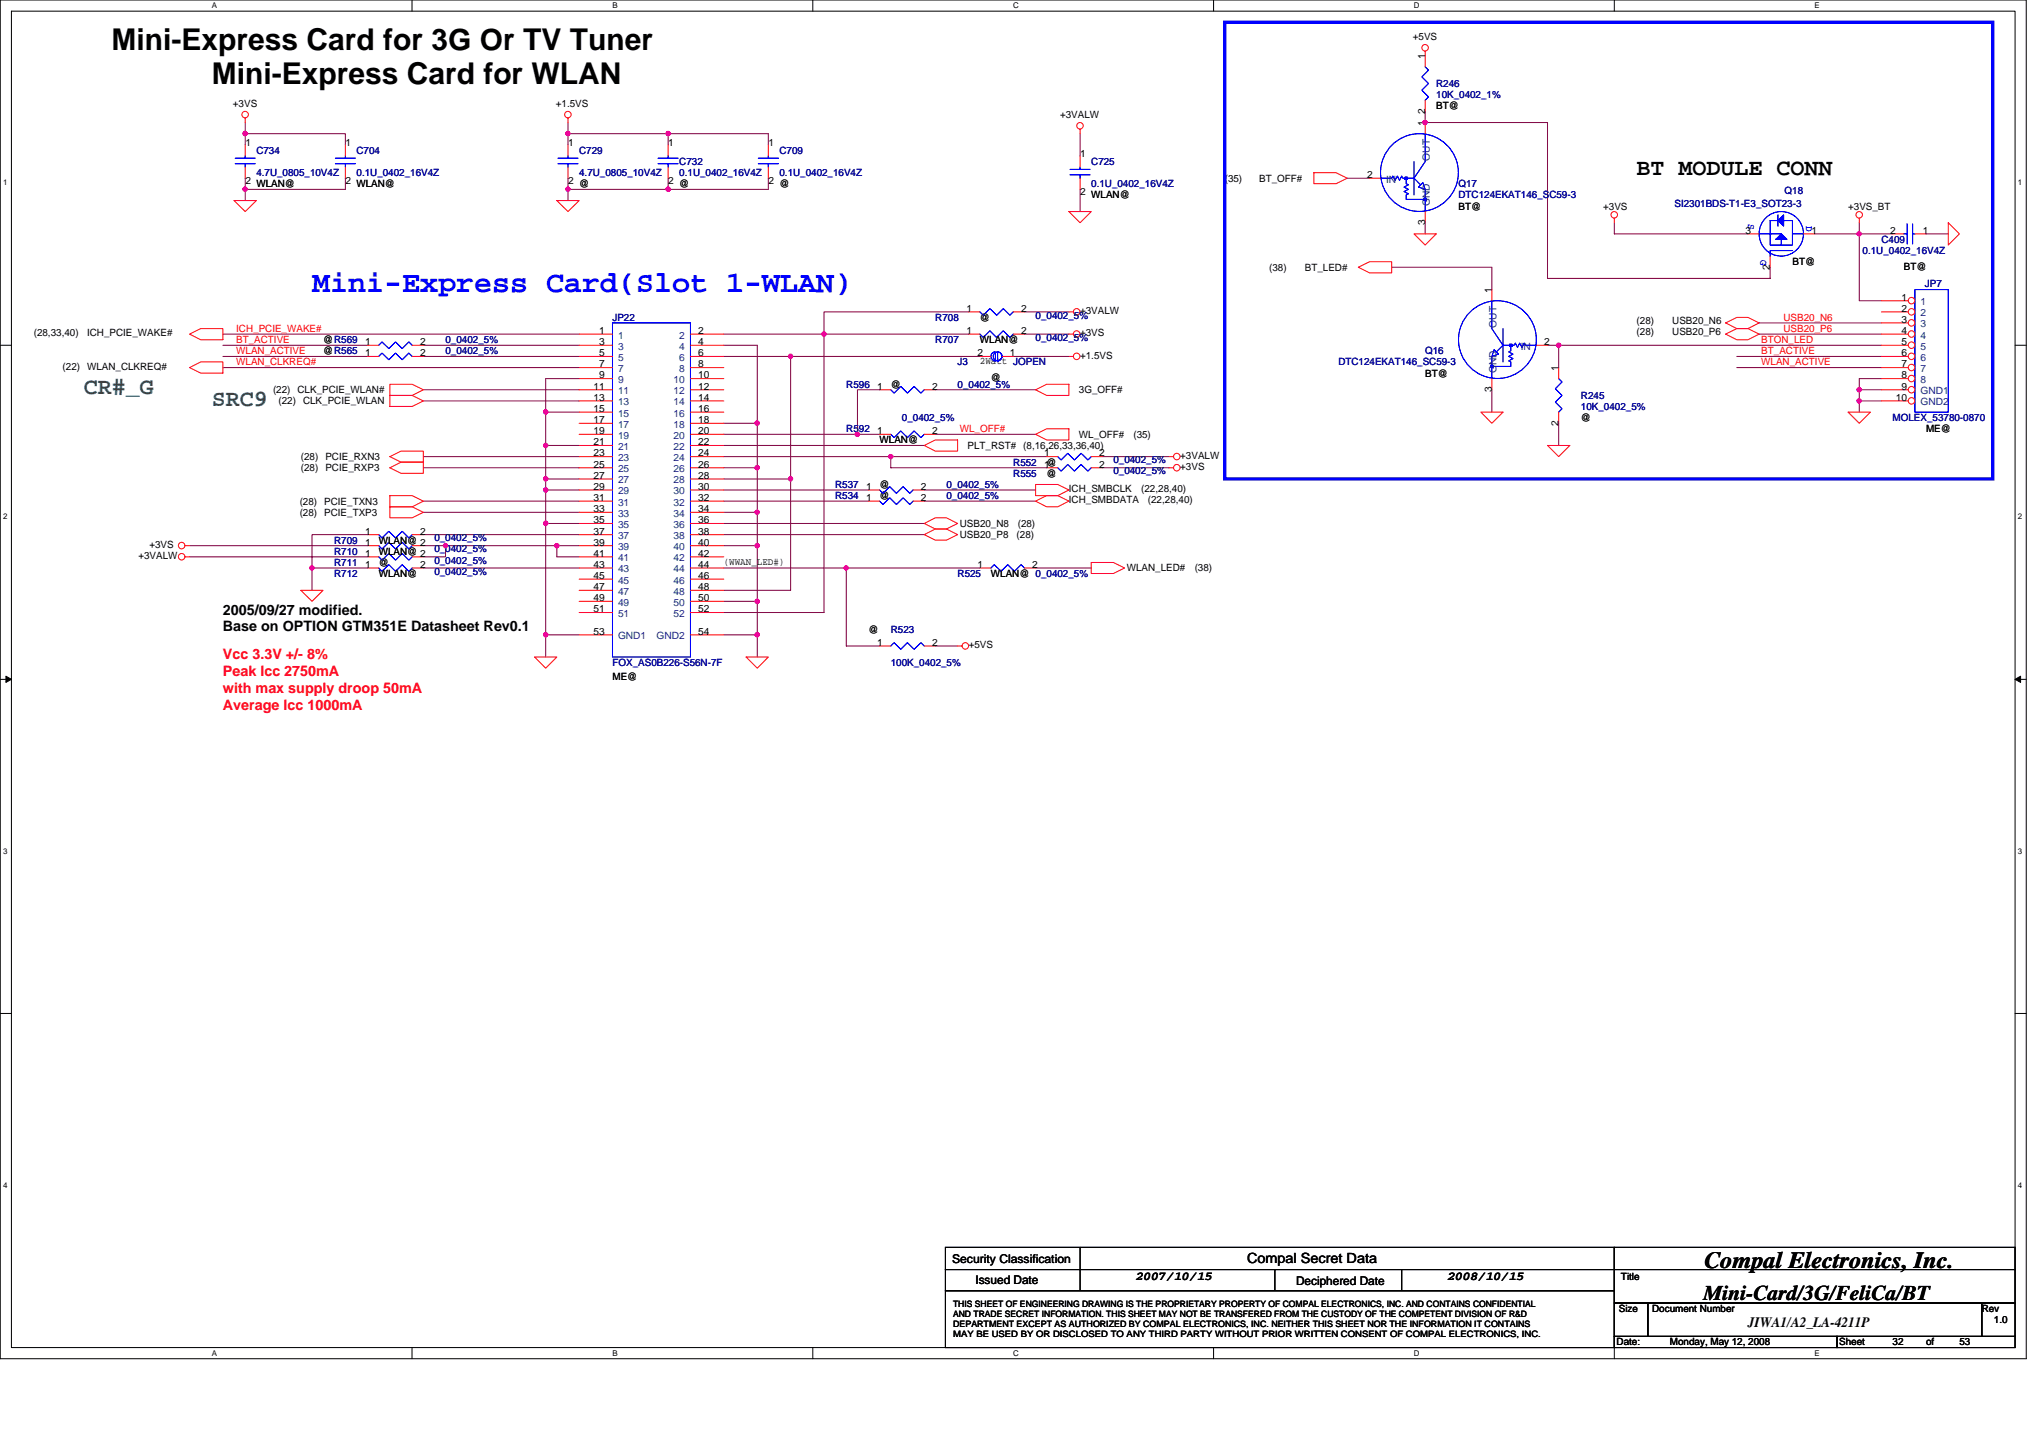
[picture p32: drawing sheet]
<svg xmlns="http://www.w3.org/2000/svg" width="297mm" height="210mm" viewBox="0 0 297 210" stroke-linecap="round" stroke-linejoin="round" font-family="sans-serif">
<defs><g id="words">
<g font-size="4.4">
<text x="16.3" y="7.3">Mini-Express Card for 3G Or TV Tuner</text>
<text x="30.9" y="12.2">Mini-Express Card for WLAN</text>
</g>
<text font-size="4.4" fill="#00f" x="45.6" y="42.7">Mini-Express Card(Slot 1-WLAN)</text>
<g font-size="3.4">
<text x="239" y="25.6">BT MODULE CONN</text>
<text x="248.9" y="185.1">Compal Electronics, Inc.</text>
</g>
<g font-size="3.4" fill="#008040">
<text x="12.2" y="57.5">CR#_G</text>
<text x="30.9" y="59.2">SRC9</text>
</g>
<text font-size="3.1" x="248.8" y="189.7">Mini-Card/3G/FeliCa/BT</text>
<g font-size="2.1">
<text x="32.6" y="89.7">2005/09/27 modified.</text>
<text x="32.6" y="92.2">Base on OPTION GTM351E Datasheet Rev0.1</text>
<text x="182.1" y="184.4">Compal Secret Data</text>
<text x="255.3" y="193.7">JIWA1/A2_LA-4211P</text>
</g>
<g font-size="2.1" fill="#f00">
<text x="32.6" y="96.2">Vcc 3.3V +/- 8%</text>
<text x="32.6" y="98.7">Peak Icc 2750mA</text>
<text x="32.6" y="101.1">with max supply droop 50mA</text>
<text x="32.6" y="103.6">Average Icc 1000mA</text>
</g>
<g font-size="1.8">
<text x="139" y="184.3">Security Classification</text>
<text x="142.4" y="187.4">Issued Date</text>
<text x="165.9" y="186.8">2007/10/15</text>
<text x="189.3" y="187.5">Deciphered Date</text>
<text x="211.4" y="186.8">2008/10/15</text>
</g>
<g font-size="1.5">
<text x="206.3" y="5.9">+5VS</text>
<text x="208.1" y="8.6" transform="rotate(-90 208.1 8.6)">1</text>
<text x="34" y="15.6">+3VS</text>
<text x="81.2" y="15.6">+1.5VS</text>
<text x="154.8" y="17.3">+3VALW</text>
<text x="208.1" y="16.6" transform="rotate(-90 208.1 16.6)">2</text>
<text x="209.7" y="15.9">BT@</text>
<text x="35.8" y="21.3">1</text>
<text x="50.5" y="21.3">1</text>
<text x="83" y="21.3">1</text>
<text x="97.6" y="21.3">1</text>
<text x="112.2" y="21.3">1</text>
<text x="157.8" y="22.9">1</text>
<text x="208.1" y="18.4" transform="rotate(-90 208.1 18.4)">1</text>
<text x="35.8" y="26.8">2</text>
<text x="37.4" y="27.3">WLAN@</text>
<text x="50.5" y="26.8">2</text>
<text x="52.1" y="27.3">WLAN@</text>
<text x="83" y="26.8">2</text>
<text x="84.6" y="27.3">@</text>
<text x="97.6" y="26.8">2</text>
<text x="99.2" y="27.3">@</text>
<text x="112.2" y="26.8">2</text>
<text x="113.8" y="27.3">@</text>
<text x="157.8" y="28.5">2</text>
<text x="159.4" y="29">WLAN@</text>
<text x="178.9" y="26.5">(35)</text>
<text x="183.9" y="26.5">BT_OFF#</text>
<text x="199.6" y="26">2</text>
<text x="208.1" y="32.9" transform="rotate(-90 208.1 32.9)">3</text>
<text x="213" y="30.6">BT@</text>
<text x="234.1" y="30.6">+3VS</text>
<text x="254.9" y="34.1">3</text>
<text x="264.5" y="34.1">1</text>
<text x="269.9" y="30.6">+3VS_BT</text>
<text x="276.1" y="34.1">2</text>
<text x="280.8" y="34.1">1</text>
<text x="185.4" y="39.5">(38)</text>
<text x="190.6" y="39.5">BT_LED#</text>
<text x="258.5" y="39.4" transform="rotate(-90 258.5 39.4)">2</text>
<text x="261.8" y="38.7">BT@</text>
<text x="278" y="39.3">BT@</text>
<text x="141.1" y="45.5">1</text>
<text x="143.1" y="46.8">@</text>
<text x="149.1" y="45.5">2</text>
<text x="157.7" y="45.9">+3VALW</text>
<text x="217.8" y="42.8" transform="rotate(-90 217.8 42.8)">1</text>
<text x="239" y="47.3">(28)</text>
<text x="244.2" y="47.3">USB20_N6</text>
<text x="277.7" y="43.9">1</text>
<text x="277.7" y="45.5">2</text>
<text x="277.7" y="47.1">3</text>
<text x="4.9" y="49.1">(28,33,40)</text>
<text x="9.1" y="54">(22) WLAN_CLKREQ#</text>
<text x="12.7" y="49.1">ICH_PCIE_WAKE#</text>
<text x="47.2" y="50.1">@R569</text>
<text x="47.2" y="51.7">@R565</text>
<text x="53.3" y="50.4">1</text>
<text x="53.3" y="52">1</text>
<text x="61.3" y="50.4">2</text>
<text x="61.3" y="52">2</text>
<text x="87.5" y="48.7">1</text>
<text x="87.5" y="50.4">3</text>
<text x="87.5" y="52">5</text>
<text x="87.5" y="53.6">7</text>
<text x="102" y="48.7">2</text>
<text x="102" y="50.4">4</text>
<text x="102" y="52">6</text>
<text x="102" y="53.6">8</text>
<text x="141.1" y="48.7">1</text>
<text x="142.7" y="52">2</text>
<text x="143.1" y="53.2">2Watt JOPEN</text>
<text x="143.1" y="50.1">WLAN@</text>
<text x="147.5" y="52">1</text>
<text x="149.1" y="48.7">2</text>
<text x="157.7" y="49.1">+3VS</text>
<text x="157.7" y="52.4">+1.5VS</text>
<text x="225.5" y="50.4">2</text>
<text x="239" y="48.9">(28)</text>
<text x="244.2" y="48.9">USB20_P6</text>
<text x="277.7" y="48.7">4</text>
<text x="277.7" y="50.4">5</text>
<text x="277.7" y="52">6</text>
<text x="277.7" y="53.6">7</text>
<text x="39.9" y="57.4">(22) CLK_PCIE_WLAN#</text>
<text x="40.7" y="59">(22) CLK_PCIE_WLAN</text>
<text x="86.7" y="56.9">11</text>
<text x="86.7" y="58.5">13</text>
<text x="87.5" y="55.2">9</text>
<text x="102" y="55.2">10</text>
<text x="102" y="56.9">12</text>
<text x="102" y="58.5">14</text>
<text x="128.1" y="56.9">1</text>
<text x="130.1" y="56.6">@</text>
<text x="136.1" y="56.9">2</text>
<text x="144.7" y="55.6">@</text>
<text x="157.6" y="57.4">3G_OFF#</text>
<text x="208.1" y="55">BT@</text>
<text x="217.8" y="57.2" transform="rotate(-90 217.8 57.2)">3</text>
<text x="227.6" y="54.1" transform="rotate(-90 227.6 54.1)">1</text>
<text x="276.9" y="58.5">10</text>
<text x="277.7" y="55.2">8</text>
<text x="277.7" y="56.9">9</text>
<text x="86.7" y="60.1">15</text>
<text x="86.7" y="61.8">17</text>
<text x="86.7" y="63.4">19</text>
<text x="86.7" y="65">21</text>
<text x="102" y="60.1">16</text>
<text x="102" y="61.8">18</text>
<text x="102" y="63.4">20</text>
<text x="102" y="65">22</text>
<text x="128.1" y="63.4">1</text>
<text x="128.5" y="64.7">WLAN@</text>
<text x="136.1" y="63.4">2</text>
<text x="141.3" y="65.5">PLT_RST# (8,16,26,33,36,40)</text>
<text x="157.6" y="63.9">WL_OFF#</text>
<text x="165.5" y="63.9">(35)</text>
<text x="227.6" y="62.1" transform="rotate(-90 227.6 62.1)">2</text>
<text x="230.9" y="61.5">@</text>
<text x="281.3" y="63.1">ME@</text>
<text x="43.9" y="67.2">(28) PCIE_RXN3</text>
<text x="43.9" y="68.8">(28) PCIE_RXP3</text>
<text x="86.7" y="66.6">23</text>
<text x="86.7" y="68.3">25</text>
<text x="86.7" y="69.9">27</text>
<text x="86.7" y="71.5">29</text>
<text x="102" y="66.6">24</text>
<text x="102" y="68.3">26</text>
<text x="102" y="69.9">28</text>
<text x="102" y="71.5">30</text>
<text x="126.5" y="71.5">1</text>
<text x="128.5" y="71.2">@</text>
<text x="134.5" y="71.5">2</text>
<text x="152.5" y="66.6">1</text>
<text x="152.5" y="68.3">1@</text>
<text x="152.8" y="69.6">@</text>
<text x="156.1" y="71.9">ICH_SMBCLK</text>
<text x="160.5" y="66.6">2</text>
<text x="160.5" y="68.3">2</text>
<text x="166.7" y="71.9">(22,28,40)</text>
<text x="172.4" y="67">+3VALW</text>
<text x="172.4" y="68.6">+3VS</text>
<text x="43.8" y="73.7">(28) PCIE_TXN3</text>
<text x="43.8" y="75.3">(28) PCIE_TXP3</text>
<text x="86.7" y="73.1">31</text>
<text x="86.7" y="74.8">33</text>
<text x="86.7" y="76.4">35</text>
<text x="102" y="73.1">32</text>
<text x="102" y="74.8">34</text>
<text x="102" y="76.4">36</text>
<text x="126.5" y="73.1">1</text>
<text x="128.5" y="72.8">@</text>
<text x="134.5" y="73.1">2</text>
<text x="140.2" y="76.9">USB20_N8</text>
<text x="148.6" y="76.9">(28)</text>
<text x="156.1" y="73.5">ICH_SMBDATA</text>
<text x="167.6" y="73.5">(22,28,40)</text>
<text x="20.2" y="81.6">+3VALW</text>
<text x="21.8" y="80">+3VS</text>
<text x="53.3" y="81.3">1</text>
<text x="53.3" y="79.6">1</text>
<text x="53.3" y="78">1</text>
<text x="53.3" y="82.9">1</text>
<text x="55.3" y="82.6">@</text>
<text x="55.3" y="81">WLAN@ 2</text>
<text x="55.3" y="79.4">WLAN@ 2</text>
<text x="61.3" y="78">2</text>
<text x="61.3" y="82.9">2</text>
<text x="86.7" y="78">37</text>
<text x="86.7" y="79.6">39</text>
<text x="86.7" y="81.3">41</text>
<text x="86.7" y="82.9">43</text>
<text x="102" y="78">38</text>
<text x="102" y="79.6">40</text>
<text x="102" y="81.3">42</text>
<text x="102" y="82.9">44</text>
<text x="105.7" y="82.4">(WWAN_LED#)</text>
<text x="140.2" y="78.5">USB20_P8</text>
<text x="142.7" y="82.9">1</text>
<text x="148.5" y="78.5">(28)</text>
<text x="150.7" y="82.9">2</text>
<text x="164.5" y="83.4">WLAN_LED#</text>
<text x="174.5" y="83.4">(38)</text>
<text x="55.3" y="84.2">WLAN@</text>
<text x="86.7" y="84.5">45</text>
<text x="86.7" y="86.1">47</text>
<text x="86.7" y="87.8">49</text>
<text x="86.7" y="89.4">51</text>
<text x="102" y="84.5">46</text>
<text x="102" y="86.1">48</text>
<text x="102" y="87.8">50</text>
<text x="102" y="89.4">52</text>
<text x="144.7" y="84.2">WLAN@ 0_0402_5%</text>
<text x="86.7" y="92.6">53</text>
<text x="102" y="92.6">54</text>
<text x="126.8" y="92.4">@</text>
<text x="128.1" y="94.3">1</text>
<text x="136.1" y="94.3">2</text>
<text x="141.5" y="94.6">+5VS</text>
<text x="89.4" y="99.2">ME@</text>
<text x="236.4" y="191.5">Size</text>
<text x="236.7" y="186.8">Title</text>
<text x="241.3" y="191.5">Document Number</text>
<text x="289.4" y="191.5">Rev</text>
<text x="236.1" y="196.4">Date:</text>
<text x="243.9" y="196.4">Monday, May 12, 2008</text>
<text x="268.6" y="196.4">Sheet</text>
<text x="276.4" y="196.4">32</text>
<text x="281.3" y="196.4">of</text>
<text x="286.1" y="196.4">53</text>
<text x="291.2" y="193.1">1.0</text>
</g>
<g font-size="1.5" fill="#000080">
<text x="209.7" y="12.7">R246</text>
<text x="209.7" y="14.3">10K_0402_1%</text>
<text x="37.4" y="22.5">C734</text>
<text x="52.1" y="22.5">C704</text>
<text x="84.6" y="22.5">C729</text>
<text x="113.8" y="22.5">C709</text>
<text x="37.4" y="25.7">4.7U_0805_10V4Z</text>
<text x="52.1" y="25.7">0.1U_0402_16V4Z</text>
<text x="84.6" y="25.7">4.7U_0805_10V4Z</text>
<text x="99.2" y="24.1">C732</text>
<text x="99.2" y="25.7">0.1U_0402_16V4Z</text>
<text x="113.8" y="25.7">0.1U_0402_16V4Z</text>
<text x="159.4" y="24.1">C725</text>
<text x="159.4" y="27.3">0.1U_0402_16V4Z</text>
<text x="213" y="27.3">Q17</text>
<text x="213" y="29">DTC124EKAT146_SC59-3</text>
<text x="260.6" y="28.3">Q18</text>
<text x="244.5" y="30.2">SI2301BDS-T1-E3_SOT23-3</text>
<text x="274.8" y="35.5">C409</text>
<text x="272" y="37.1">0.1U_0402_16V4Z</text>
<text x="281.1" y="42">JP7</text>
<text x="89.4" y="46.8">JP22</text>
<text x="136.6" y="46.8">R708</text>
<text x="151.2" y="46.5">0_0402_5%</text>
<text x="65.1" y="50.1">0_0402_5%</text>
<text x="65.1" y="51.7">0_0402_5%</text>
<text x="136.6" y="50.1">R707</text>
<text x="139.8" y="53.3">J3</text>
<text x="151.2" y="49.8">0_0402_5%</text>
<text x="195.4" y="53.3">DTC124EKAT146_SC59-3</text>
<text x="208.1" y="51.7">Q16</text>
<text x="123.6" y="56.6">R596</text>
<text x="139.8" y="56.6">0_0402_5%</text>
<text x="230.9" y="58.2">R245</text>
<text x="230.9" y="59.8">10K_0402_5%</text>
<text x="123.6" y="63.1">R592</text>
<text x="131.7" y="61.5">0_0402_5%</text>
<text x="276.4" y="61.5">MOLEX_53780-0870</text>
<text x="122" y="71.2">R537</text>
<text x="138.2" y="71.2">0_0402_5%</text>
<text x="148" y="68">R552</text>
<text x="148" y="69.6">R555</text>
<text x="162.6" y="67.6">0_0402_5%</text>
<text x="162.6" y="69.3">0_0402_5%</text>
<text x="122" y="72.8">R534</text>
<text x="138.2" y="72.8">0_0402_5%</text>
<text x="48.8" y="82.6">R711</text>
<text x="48.8" y="81">R710</text>
<text x="48.8" y="79.4">R709</text>
<text x="63.4" y="82.3">0_0402_5%</text>
<text x="63.4" y="80.6">0_0402_5%</text>
<text x="63.4" y="79">0_0402_5%</text>
<text x="63.4" y="83.9">0_0402_5%</text>
<text x="48.8" y="84.2">R712</text>
<text x="139.8" y="84.2">R525</text>
<text x="130.1" y="92.4">R523</text>
<text x="89.4" y="97.2">FOX_AS0B226-S56N-7F</text>
<text x="130.1" y="97.2">100K_0402_5%</text>
</g>
<g font-size="1.5" fill="#004080">
<text x="208.8" y="23.5" transform="rotate(-90 208.8 23.5)">OUT</text>
<text x="202.4" y="26.7">IN</text>
<text x="208.8" y="30.1" transform="rotate(-90 208.8 30.1)">GND</text>
<text x="218.5" y="47.9" transform="rotate(-90 218.5 47.9)">OUT</text>
<text x="280.5" y="44.6">1</text>
<text x="280.5" y="46.2">2</text>
<text x="280.5" y="47.8">3</text>
<text x="90.3" y="49.4">1</text>
<text x="90.3" y="51.1">3</text>
<text x="90.3" y="52.7">5</text>
<text x="99.2" y="49.4">2</text>
<text x="99.2" y="51.1">4</text>
<text x="99.2" y="52.7">6</text>
<text x="222.1" y="51.1">IN</text>
<text x="280.5" y="49.4">4</text>
<text x="280.5" y="51.1">5</text>
<text x="280.5" y="52.7">6</text>
<text x="90.3" y="54.3">7</text>
<text x="90.3" y="55.9">9</text>
<text x="90.3" y="57.6">11</text>
<text x="90.3" y="59.2">13</text>
<text x="98.4" y="55.9">10</text>
<text x="98.4" y="57.6">12</text>
<text x="98.4" y="59.2">14</text>
<text x="99.2" y="54.3">8</text>
<text x="218.5" y="54.5" transform="rotate(-90 218.5 54.5)">GND</text>
<text x="280.5" y="54.3">7</text>
<text x="280.5" y="55.9">8</text>
<text x="280.5" y="57.6">GND1</text>
<text x="280.5" y="59.2">GND2</text>
<text x="90.3" y="60.8">15</text>
<text x="90.3" y="62.4">17</text>
<text x="90.3" y="64.1">19</text>
<text x="90.3" y="65.7">21</text>
<text x="98.4" y="60.8">16</text>
<text x="98.4" y="62.4">18</text>
<text x="98.4" y="64.1">20</text>
<text x="98.4" y="65.7">22</text>
<text x="90.3" y="67.3">23</text>
<text x="90.3" y="68.9">25</text>
<text x="90.3" y="70.6">27</text>
<text x="98.4" y="67.3">24</text>
<text x="98.4" y="68.9">26</text>
<text x="98.4" y="70.6">28</text>
<text x="90.3" y="72.2">29</text>
<text x="90.3" y="73.8">31</text>
<text x="90.3" y="75.4">33</text>
<text x="90.3" y="77.1">35</text>
<text x="98.4" y="72.2">30</text>
<text x="98.4" y="73.8">32</text>
<text x="98.4" y="75.4">34</text>
<text x="98.4" y="77.1">36</text>
<text x="90.3" y="78.7">37</text>
<text x="90.3" y="80.3">39</text>
<text x="90.3" y="81.9">41</text>
<text x="90.3" y="83.6">43</text>
<text x="98.4" y="78.7">38</text>
<text x="98.4" y="80.3">40</text>
<text x="98.4" y="81.9">42</text>
<text x="98.4" y="83.6">44</text>
<text x="90.3" y="85.2">45</text>
<text x="90.3" y="86.8">47</text>
<text x="90.3" y="88.4">49</text>
<text x="98.4" y="85.2">46</text>
<text x="98.4" y="86.8">48</text>
<text x="98.4" y="88.4">50</text>
<text x="90.3" y="90.1">51</text>
<text x="90.3" y="93.3">GND1</text>
<text x="95.9" y="93.3">GND2</text>
<text x="98.4" y="90.1">52</text>
</g>
<g font-size="1.5" fill="#00f">
<text x="255.3" y="32.7" transform="rotate(90 255.3 32.7)">S</text>
<text x="263.8" y="33" transform="rotate(90 263.8 33)">D</text>
<text x="257.1" y="37.9" transform="rotate(90 257.1 37.9)">G</text>
</g>
<g font-size="1.5" fill="#f00">
<text x="260.5" y="46.8">USB20_N6</text>
<text x="34.5" y="48.5">ICH_PCIE_WAKE#</text>
<text x="34.5" y="53.3">WLAN_CLKREQ#</text>
<text x="34.5" y="50.1">BT_ACTIVE</text>
<text x="34.5" y="51.7">WLAN_ACTIVE</text>
<text x="257.2" y="53.3">WLAN_ACTIVE</text>
<text x="257.2" y="51.7">BT_ACTIVE</text>
<text x="257.2" y="50.1">BTON_LED</text>
<text x="260.5" y="48.5">USB20_P6</text>
<text x="140.2" y="63.1">WL_OFF#</text>
</g>
<g font-size="1.3">
<text x="139.2" y="190.7">THIS SHEET OF ENGINEERING DRAWING IS THE PROPRIETARY PROPERTY OF COMPAL ELECTRONICS, INC. AND CONTAINS CONFIDENTIAL</text>
<text x="139.2" y="192.2">AND TRADE SECRET INFORMATION. THIS SHEET MAY NOT BE TRANSFERED FROM THE CUSTODY OF THE COMPETENT DIVISION OF R&amp;D</text>
<text x="139.2" y="193.7">DEPARTMENT EXCEPT AS AUTHORIZED BY COMPAL ELECTRONICS, INC. NEITHER THIS SHEET NOR THE INFORMATION IT CONTAINS</text>
<text x="139.2" y="195.2">MAY BE USED BY OR DISCLOSED TO ANY THIRD PARTY WITHOUT PRIOR WRITTEN CONSENT OF COMPAL ELECTRONICS, INC.</text>
</g>
<g font-size="1.2">
<text x="30.9" y="1.2">A</text>
<text x="89.4" y="1.2">B</text>
<text x="148" y="1.2">C</text>
<text x="206.5" y="1.2">D</text>
<text x="265" y="1.2">E</text>
<text x=".5" y="27.1">1</text>
<text x="294.7" y="27.1">1</text>
<text x=".5" y="75.8">2</text>
<text x="294.7" y="75.8">2</text>
<text x=".5" y="124.6">3</text>
<text x="294.7" y="124.6">3</text>
<text x=".5" y="173.4">4</text>
<text x="294.7" y="173.4">4</text>
<text x="30.9" y="197.9">A</text>
<text x="89.4" y="197.9">B</text>
<text x="148" y="197.9">C</text>
<text x="206.5" y="197.9">D</text>
<text x="265" y="197.9">E</text>
</g>
</g></defs>
<path d="M0 0h295.9v198.3h-295.9zM1.7 1.6h292.6v195.1h-292.6z" fill="none" stroke="#000" stroke-width=".15"/>
<g fill="#fff">
<path d="M30.9 .2h.8v1.3h-.8z"/>
<path d="M30.9 196.9h.8v1.3h-.8z"/>
</g>
<path d="M60.2 0v1.6M60.2 196.7v1.6" fill="none" stroke="#000" stroke-width=".15"/>
<g fill="#fff">
<path d="M89.4 .2h.8v1.3h-.8z"/>
<path d="M89.4 196.9h.8v1.3h-.8z"/>
</g>
<path d="M118.7 0v1.6M118.7 196.7v1.6" fill="none" stroke="#000" stroke-width=".15"/>
<g fill="#fff">
<path d="M148 .2h.8v1.3h-.8z"/>
<path d="M148 196.9h.8v1.3h-.8z"/>
</g>
<path d="M177.2 0v1.6M177.2 196.7v1.6" fill="none" stroke="#000" stroke-width=".15"/>
<g fill="#fff">
<path d="M206.5 .2h.8v1.3h-.8z"/>
<path d="M206.5 196.9h.8v1.3h-.8z"/>
</g>
<path d="M235.8 0v1.6M235.8 196.7v1.6" fill="none" stroke="#000" stroke-width=".15"/>
<g fill="#fff">
<path d="M265 .2h.8v1.3h-.8z"/>
<path d="M265 196.9h.8v1.3h-.8z"/>
<path d="M.5 26h.6v1.3h-.6z"/>
<path d="M294.7 26h.6v1.3h-.6z"/>
<path d="M.5 74.8h.6v1.3h-.6z"/>
<path d="M294.7 74.8h.6v1.3h-.6z"/>
</g>
<path d="M0 50.4h1.7M294.3 50.4h1.6" fill="none" stroke="#000" stroke-width=".15"/>
<g fill="#fff">
<path d="M.5 123.5h.6v1.3h-.6z"/>
<path d="M294.7 123.5h.6v1.3h-.6z"/>
</g>
<path d="M0 99.2h1.7M294.3 99.2h1.6" fill="none" stroke="#000" stroke-width=".15"/>
<path d="M.9 98.7l.8 .5-.8 .4zM294.3 99.2l.8-.5v.9z" fill="#000" stroke="#000" stroke-width=".15"/>
<g fill="#fff">
<path d="M.5 172.3h.6v1.3h-.6z"/>
<path d="M294.7 172.3h.6v1.3h-.6z"/>
</g>
<g fill="none" stroke="#000" stroke-width=".15">
<path d="M0 147.9h1.7M294.3 147.9h1.6M138.1 182.1h97.7v3.2h-97.7zM138.1 185.3h97.7v3.1h-97.7zM138.1 188.4h97.7v8.3h-97.7zM157.7 182.1v6.3M186.2 185.3v3.1M204.7 185.3v3.1M235.8 190.2h4.8v4.9h-4.8zM235.8 182.1h58.5v3.2h-58.5zM235.8 185.3h58.5v4.9h-58.5zM235.8 195.1h32.5v1.6h-32.5z"/>
<path d="M240.6 190.2h48.8v4.9h-48.8zM268.3 195.1h26v1.6h-26zM289.4 190.2h4.9v4.9h-4.9z"/>
</g>
<g fill="none" stroke="#800040" stroke-width=".15">
<path d="M35.8 19.5h14.6v1.6M35.8 17.9v3.2M82.9 19.5h29.3v1.6M82.9 17.9v3.2M97.6 19.5v1.6M157.7 19.5v3.3M208.1 16.3v1.6h17.9v22.7h32.5v-1.6M35.8 26v3.3M50.4 26v1.6h-14.6M82.9 26v3.3M97.6 26v1.6M112.2 26v1.6h-29.3"/>
<path d="M157.7 27.6v3.3M196.7 26h3.3M203.2 39h14.7v3.3M208.1 32.5v1.6M235.8 32.5v1.6h19.5M265 34.1h11.4M271.5 32.5v11.4h3.3M281.3 34.1h3.2M32.6 52h21.1M32.6 48.8h52M32.6 50.4h21.1M32.6 53.7h52"/>
<path d="M61.8 58.5h22.8M61.8 56.9h22.8M61.8 52h22.8M61.8 50.4h22.8M84.6 55.3h-4.9v40.6M105.7 50.4h4.9v45.5M105.7 52h37.4M105.7 48.8h35.8M115.5 52v34.2h-9.8M128.5 56.9h-3.3v6.5h-19.5M136.6 56.9h14.6M141.5 45.5h-21.2v43.9h-14.6"/>
<path d="M148 52h8.1M149.6 48.8h6.5M149.6 45.5h6.5M217.9 56.9v3.3M226 50.4h48.8M227.6 50.4v3.3M253.6 52h21.2M253.6 53.7h21.2M256.9 48.8h17.9M256.9 47.1h17.9M271.5 58.5h3.3M271.5 56.9h3.3"/>
<path d="M274.8 55.3h-3.3v4.9M27.7 79.7h26M53.7 78h-8.1v4.9M61.8 79.7h3.3v1.6h-3.3M61.8 66.7h22.8M61.8 68.3h22.8M61.8 73.2h22.8M61.8 74.8h22.8M61.8 78h22.8M65.1 79.7h19.5M79.7 65h4.9M79.7 76.4h4.9"/>
<path d="M79.7 69.9h4.9M79.7 60.2h4.9M79.7 71.5h4.9M81.3 79.7v1.6h3.3M105.7 66.7h24.4v1.6h22.7M105.7 68.3h4.9M105.7 73.2h21.1M105.7 74.8h4.9M105.7 65h29.3M105.7 76.4h29.3M105.7 78h29.3M105.7 69.9h9.8"/>
<path d="M105.7 79.7h4.9M105.7 61.8h4.9M105.7 71.5h21.1M125.2 63.4h3.3M130.1 66.7h22.7M135 73.2h16.2M135 71.5h16.2M136.6 63.4h14.6M161 66.7h9.7M161 68.3h9.7M227.6 61.8v3.2M27.7 81.3h26"/>
<path d="M45.6 82.9h8.1M45.6 82.9v3.3M61.8 82.9h22.8M79.7 92.7h4.9M105.7 87.8h4.9M105.7 92.7h4.9M105.7 82.9h37.4M123.6 82.9v11.4h4.9M136.6 94.3h3.2M151.2 82.9h8.2"/>
</g>
<g fill="#f0f" stroke="#f0f" stroke-width=".15">
<circle cx="82.9" cy="19.5" r=".32"/>
<circle cx="110.6" cy="92.6" r=".32"/>
<circle cx="35.8" cy="19.5" r=".32"/>
<circle cx="97.6" cy="19.5" r=".32"/>
<circle cx="79.7" cy="92.6" r=".32"/>
<circle cx="115.4" cy="69.9" r=".32"/>
<circle cx="115.4" cy="52" r=".32"/>
<circle cx="120.3" cy="48.8" r=".32"/>
<circle cx="208.1" cy="17.9" r=".31"/>
<circle cx="110.6" cy="61.8" r=".32"/>
<circle cx="271.5" cy="58.5" r=".31"/>
<circle cx="79.7" cy="69.9" r=".32"/>
<circle cx="271.5" cy="34.1" r=".31"/>
<circle cx="110.6" cy="74.8" r=".31"/>
<circle cx="110.6" cy="68.3" r=".32"/>
<circle cx="79.7" cy="65" r=".32"/>
<circle cx="110.6" cy="79.6" r=".32"/>
<circle cx="97.6" cy="27.6" r=".32"/>
<circle cx="79.7" cy="71.5" r=".32"/>
<circle cx="271.5" cy="56.9" r=".32"/>
<circle cx="79.7" cy="60.1" r=".32"/>
<circle cx="227.6" cy="50.4" r=".31"/>
<circle cx="110.6" cy="87.8" r=".32"/>
<circle cx="35.8" cy="27.6" r=".32"/>
<circle cx="82.9" cy="27.6" r=".32"/>
<circle cx="79.7" cy="76.4" r=".32"/>
<circle cx="130.1" cy="66.6" r=".31"/>
<circle cx="123.6" cy="82.9" r=".31"/>
<circle cx="125.2" cy="63.4" r=".32"/>
<circle cx="81.3" cy="79.6" r=".32"/>
<circle cx="45.6" cy="82.9" r=".31"/>
<circle cx="65.1" cy="79.6" r=".32"/>
</g>
<g fill="none" stroke="#f00" stroke-width=".15">
<path d="M35.8 17.2v.7M82.9 17.2v.7M157.7 18.9v.6M208.1 7.5v2.3M208.1 14.6v1.7M208.1 17.9v1.6M34.2 29.3h3.2l-1.6 1.6zM35.8 21.1v1.7M35.8 24.4v1.6M50.4 21.1v1.7M50.4 24.4v1.6M81.3 29.3h3.3l-1.7 1.6z"/>
<path d="M82.9 21.1v1.7M82.9 24.4v1.6M97.6 21.1v1.7M97.6 24.4v1.6M112.2 21.1v1.7M112.2 24.4v1.6M156.1 30.9h3.3l-1.7 1.6zM157.7 22.8v1.6M157.7 26v1.6M191.9 25.2h3.2l1.6 .8-1.6 .8h-3.2zM198.4 39l1.6-.8h3.2v1.6h-3.2zM200 26h1.6"/>
<path d="M206.5 34.1h3.2l-1.6 1.7zM208.1 30.9v1.6M235.8 31.9v.6M255.3 34.1h1.6M258.5 37.4v1.6M263.4 34.1h1.6M271.5 31.9v.6M276.4 34.1h1.6M279.7 34.1h1.6M284.5 32.5l1.6 1.6-1.6 1.7zM27.7 48.8l1.6-.8h3.3v1.6h-3.3zM27.7 53.7l1.6-.9h3.3v1.7h-3.3z"/>
<path d="M53.7 50.4h1.6M56.9 57.7h3.3l1.6 .8-1.6 .8h-3.3zM56.9 56.1h3.3l1.6 .8-1.6 .8h-3.3zM60.2 50.4h1.6M84.6 48.8h4.8M84.6 52h4.8M84.6 50.4h4.8M84.6 53.7h4.8M84.6 55.3h4.8M84.6 56.9h4.8M84.6 58.5h4.8M100.8 48.8h4.9"/>
<path d="M100.8 52h4.9M100.8 50.4h4.9M100.8 53.7h4.9M100.8 55.3h4.9M100.8 56.9h4.9M100.8 58.5h4.9M128.5 56.9h1.6M135 56.9h1.6M141.5 45.5h1.6M143.1 52h1.6M146.3 52h1.7M148 45.5h1.6"/>
<path d="M151.2 56.9l1.6-.8h3.3v1.6h-3.3zM156.1 48.8h.7M156.1 52h.7M156.1 45.5h.7M217.9 42.3v1.6M217.9 55.3v1.6M224.4 50.4h1.6M227.6 53.7v1.6M252 47.1l1.6-.8h1.7l1.6 .8-1.6 .9h-1.7zM252 48.8l1.6-.8h1.7l1.6 .8-1.6 .8h-1.7zM27 79.7h.7M53.7 79.7h1.6"/>
<path d="M53.7 78h1.6M56.9 66.7l1.7-.9h3.2v1.7h-3.2zM56.9 68.3l1.7-.8h3.2v1.6h-3.2zM56.9 72.3h3.3l1.6 .9-1.6 .8h-3.3zM56.9 74h3.3l1.6 .8-1.6 .8h-3.3zM60.2 79.7h1.6M60.2 78h1.6M84.6 66.7h4.8M84.6 68.3h4.8M84.6 79.7h4.8M84.6 63.4h4.8M84.6 73.2h4.8"/>
<path d="M84.6 60.2h4.8M84.6 61.8h4.8M84.6 65h4.8M84.6 69.9h4.8M84.6 71.5h4.8M84.6 74.8h4.8M84.6 76.4h4.8M84.6 78h4.8M100.8 66.7h4.9M100.8 68.3h4.9M100.8 79.7h4.9M100.8 63.4h4.9"/>
<path d="M100.8 73.2h4.9M100.8 60.2h4.9M100.8 61.8h4.9M100.8 65h4.9M100.8 69.9h4.9M100.8 71.5h4.9M100.8 74.8h4.9M100.8 76.4h4.9M100.8 78h4.9M126.8 73.2h1.7M128.5 63.4h1.6M133.3 73.2h1.7"/>
<path d="M135 76.4l1.6-.8h1.6l1.6 .8-1.6 .8h-1.6zM135 78l1.6-.8h1.6l1.6 .8-1.6 .8h-1.6zM135 65l1.6-.8h3.2v1.6h-3.2zM135 63.4h1.6M151.2 70.7h3.3l1.6 .8-1.6 .8h-3.3zM151.2 73.2l1.6-.9h1.7l1.6 .9-1.6 .8h-1.7zM151.2 63.4l1.6-.8h3.3v1.6h-3.3zM152.8 66.7h1.7M152.8 68.3h1.7M159.4 66.7h1.6M159.4 68.3h1.6M170.7 66.7h.7"/>
<path d="M170.7 68.3h.7M216.3 60.2h3.2l-1.6 1.6zM226 65h3.3l-1.7 1.7zM227.6 60.2v1.6M269.9 60.2h3.3l-1.7 1.6zM27 81.3h.7M43.9 86.2h3.3l-1.6 1.6zM53.7 81.3h1.6M53.7 82.9h1.6M60.2 81.3h1.6M60.2 82.9h1.6M78.1 95.9h3.2l-1.6 1.6z"/>
<path d="M84.6 81.3h4.8M84.6 82.9h4.8M84.6 84.5h4.8M84.6 86.2h4.8M84.6 87.8h4.8M84.6 89.4h4.8M84.6 92.7h4.8M100.8 81.3h4.9M100.8 82.9h4.9M100.8 84.5h4.9M100.8 86.2h4.9M100.8 87.8h4.9"/>
<path d="M100.8 89.4h4.9M100.8 92.7h4.9M109 95.9h3.2l-1.6 1.6zM128.5 94.3h1.6M135 94.3h1.6M139.8 94.3h.7M143.1 82.9h1.6M149.6 82.9h1.6M159.4 82.1h3.2l1.6 .8-1.6 .8h-3.2z"/>
<circle cx="35.8" cy="16.7" r=".48"/>
<circle cx="82.9" cy="16.7" r=".48"/>
<circle cx="157.7" cy="18.4" r=".48"/>
<circle cx="208.1" cy="7" r=".48"/>
<circle cx="235.7" cy="31.4" r=".48"/>
<circle cx="271.5" cy="31.4" r=".48"/>
<circle cx="157.2" cy="45.5" r=".48"/>
<circle cx="157.2" cy="52" r=".48"/>
<circle cx="157.2" cy="48.8" r=".48"/>
<circle cx="26.5" cy="79.6" r=".48"/>
<circle cx="171.9" cy="68.3" r=".48"/>
<circle cx="171.9" cy="66.6" r=".48"/>
<circle cx="26.5" cy="81.3" r=".48"/>
<circle cx="141" cy="94.3" r=".48"/>
</g>
<path d="M178.9 3.3h112.1v66.6h-112.1z" fill="none" stroke="#00f" stroke-width=".49"/>
<g fill="none" stroke="#00f" stroke-width=".15">
<path d="M208.1 9.8l.5 .4-1 1 1 1-1 1 1 .9-.5 .5M208.1 19.5v4.1l-1.6 2.4M34.4 23.9h2.9M34.4 23.1h2.9M35.8 22.8v.3M35.8 23.9v.5M49 23.9h2.9M49 23.1h2.9M50.4 22.8v.3M50.4 23.9v.5M81.5 23.9h2.9M81.5 23.1h2.9"/>
<path d="M82.9 22.8v.3M82.9 23.9v.5M96.1 23.9h2.9M96.1 23.1h2.9M97.6 22.8v.3M97.6 23.9v.5M110.7 23.9h3M110.7 23.1h3M112.2 22.8v.3M112.2 23.9v.5M156.3 25.5h2.9M156.3 24.7h2.9"/>
<path d="M157.7 24.4v.3M157.7 25.5v.5M201.6 26h1.6l.2-.3 .3 .6 .4-.6 .3 .6 .3-.6 .2 .3h1.6M205.2 25.8h.3v.4h-.3zM205.4 26v.8l.3 .2-.7 .3 .7 .3-.7 .4 .7 .3-.3 .1v.7h2.7M206.5 23.6v4.8M206.5 26l1 1M207.8 26.7l.3 .9-.9-.3zM208 28.9h.3v.4h-.3zM208.1 27.6v3.3M256.9 34.1h1.8M259.6 31.4v1.6"/>
<path d="M259.6 32.2h-1.1v1.9M260.1 34.1h-1.6v1.7h3.3v-1.7M260.1 34.9v.9M260.5 32.2h1.3v1.9M261.8 36.6h-3.3v.8M261.8 34.1h1.6M278 34.1h.5M278.5 32.7v2.9M279.3 34.1h.4M279.3 32.7v2.9M55.3 50.4l.5-.5 1 1 1-1 .9 1 1-1 .5 .5M89.4 47.1h11.4v48.8h-11.4z"/>
<path d="M130.1 56.9l.5 .5 .9-1 1 1 1-1 1 1 .5-.5M143.1 45.5l.5 .5 1-1 .9 1 1-1 1 1 .5-.5M145.2 51.4a.65 .65 0 0 0-.5 .6 .65 .65 0 0 0 .5 .6M145.2 51.4h.2v1.3h-.2M145.9 51.4h-.2v1.3h.2M146 51.4a.63 .63 0 0 1 .3 .6 .63 .63 0 0 1-.3 .6M217.7 53.3h.3v.4h-.3zM217.9 43.9v4.1l1.6 2.4M217.9 52v3.3M218.2 51.1l.6 .6-.9 .3zM219.5 50.4h1.6l.2-.3 .3 .6 .3-.6 .4 .6 .3-.6 .2 .3h1.6M219.5 48v4.8"/>
<path d="M219.5 50.4l-1 1M220.5 50.2h.3v.4h-.3zM220.6 50.4v.8l-.3 .2 .7 .3-.7 .3 .7 .3-.7 .4 .3 .1v.7h-2.7M227.6 55.3l.5 .5-1 .9 1 1-1 1 1 1-.5 .5M279.7 42.3h4.8v17.9h-4.8zM55.3 79.7l.5 .4 1-.9 1 .9 .9-.9 1 .9 .5-.4M55.3 78l.5 .5 1-.9 1 .9 .9-.9 1 .9 .5-.5M128.5 73.2l.4 .4 1-.9 1 .9 1-.9 1 .9 .4-.4M130.1 63.4l.5 .5 .9-1 1 1 1-1 1 1 .5-.5M154.5 66.7l.5 .4 .9-.9 1 .9 1-.9 1 .9 .5-.4M154.5 68.3l.5 .5 .9-1 1 1 1-1 1 1 .5-.5M55.3 81.3l.5 .5 1-1 1 1 .9-1 1 1 .5-.5"/>
<path d="M55.3 82.9l.5 .5 1-1 1 1 .9-1 1 1 .5-.5M130.1 94.3l.5-.5 .9 1 1-1 1 1 1-1 .5 .5M144.7 82.9l.5-.5 1 1 1-1 .9 1 1-1 .5 .5"/>
<circle cx="207.3" cy="25.2" r="5.7"/>
<circle cx="260.1" cy="34.1" r="3.2"/>
<circle cx="145.7" cy="52" r=".64"/>
<circle cx="218.7" cy="49.6" r="5.7"/>
</g>
<g fill="#00f" stroke="#00f" stroke-width=".15">
<path d="M259.3 34.9l.8-.8 .9 .8z" fill-rule="evenodd"/>
<path d="M259.6 32.2l.9-.8v1.6z" fill-rule="evenodd"/>
<path d="M259.3 34.9l.8-.8 .9 .8z" fill-rule="evenodd"/>
<path d="M259.6 32.2l.9-.8v1.6z" fill-rule="evenodd"/>
</g>
<circle cx="279.2" cy="43.9" r=".48" fill="#fff" stroke="#f00" stroke-width=".15"/>
<path d="M274.8 43.9h3.9" fill="none" stroke="#f00" stroke-width=".15"/>
<circle cx="279.2" cy="45.5" r=".48" fill="#fff" stroke="#f00" stroke-width=".15"/>
<path d="M274.8 45.5h3.9" fill="none" stroke="#f00" stroke-width=".15"/>
<circle cx="279.2" cy="47.1" r=".48" fill="#fff" stroke="#f00" stroke-width=".15"/>
<path d="M274.8 47.1h3.9" fill="none" stroke="#f00" stroke-width=".15"/>
<circle cx="279.2" cy="48.8" r=".48" fill="#fff" stroke="#f00" stroke-width=".15"/>
<path d="M274.8 48.8h3.9" fill="none" stroke="#f00" stroke-width=".15"/>
<circle cx="279.2" cy="50.4" r=".48" fill="#fff" stroke="#f00" stroke-width=".15"/>
<path d="M274.8 50.4h3.9" fill="none" stroke="#f00" stroke-width=".15"/>
<circle cx="279.2" cy="52" r=".48" fill="#fff" stroke="#f00" stroke-width=".15"/>
<path d="M274.8 52h3.9" fill="none" stroke="#f00" stroke-width=".15"/>
<circle cx="279.2" cy="53.6" r=".48" fill="#fff" stroke="#f00" stroke-width=".15"/>
<path d="M274.8 53.7h3.9" fill="none" stroke="#f00" stroke-width=".15"/>
<circle cx="279.2" cy="55.3" r=".48" fill="#fff" stroke="#f00" stroke-width=".15"/>
<path d="M274.8 55.3h3.9" fill="none" stroke="#f00" stroke-width=".15"/>
<circle cx="279.2" cy="56.9" r=".48" fill="#fff" stroke="#f00" stroke-width=".15"/>
<path d="M274.8 56.9h3.9" fill="none" stroke="#f00" stroke-width=".15"/>
<circle cx="279.2" cy="58.5" r=".48" fill="#fff" stroke="#f00" stroke-width=".15"/>
<path d="M53.7 52h1.6M60.2 52h1.6M141.5 48.8h1.6M148 48.8h1.6M274.8 58.5h3.9M126.8 71.5h1.7M133.3 71.5h1.7" fill="none" stroke="#f00" stroke-width=".15"/>
<path d="M55.3 52l.5-.5 1 1 1-1 .9 1 1-1 .5 .5M143.1 48.8l.5 .5 1-1 .9 1 1-1 1 1 .5-.5M128.5 71.5l.4 .5 1-1 1 1 1-1 1 1 .4-.5" fill="none" stroke="#00f" stroke-width=".15"/>
<g fill="#f0f" stroke="#f0f" stroke-width=".15">
<circle cx="82.9" cy="19.5" r=".32"/>
<circle cx="110.6" cy="92.6" r=".32"/>
<circle cx="35.8" cy="19.5" r=".32"/>
<circle cx="97.6" cy="19.5" r=".32"/>
<circle cx="79.7" cy="92.6" r=".32"/>
<circle cx="115.4" cy="69.9" r=".32"/>
<circle cx="115.4" cy="52" r=".32"/>
<circle cx="120.3" cy="48.8" r=".32"/>
<circle cx="208.1" cy="17.9" r=".31"/>
<circle cx="110.6" cy="61.8" r=".32"/>
<circle cx="271.5" cy="58.5" r=".31"/>
<circle cx="79.7" cy="69.9" r=".32"/>
<circle cx="271.5" cy="34.1" r=".31"/>
<circle cx="110.6" cy="74.8" r=".31"/>
<circle cx="110.6" cy="68.3" r=".32"/>
<circle cx="79.7" cy="65" r=".32"/>
<circle cx="110.6" cy="79.6" r=".32"/>
<circle cx="97.6" cy="27.6" r=".32"/>
<circle cx="79.7" cy="71.5" r=".32"/>
<circle cx="271.5" cy="56.9" r=".32"/>
<circle cx="79.7" cy="60.1" r=".32"/>
<circle cx="227.6" cy="50.4" r=".31"/>
<circle cx="110.6" cy="87.8" r=".32"/>
<circle cx="35.8" cy="27.6" r=".32"/>
<circle cx="82.9" cy="27.6" r=".32"/>
<circle cx="79.7" cy="76.4" r=".32"/>
<circle cx="130.1" cy="66.6" r=".31"/>
<circle cx="123.6" cy="82.9" r=".31"/>
<circle cx="125.2" cy="63.4" r=".32"/>
<circle cx="81.3" cy="79.6" r=".32"/>
<circle cx="45.6" cy="82.9" r=".31"/>
<circle cx="65.1" cy="79.6" r=".32"/>
</g>
<use href="#words"/>
</svg>
